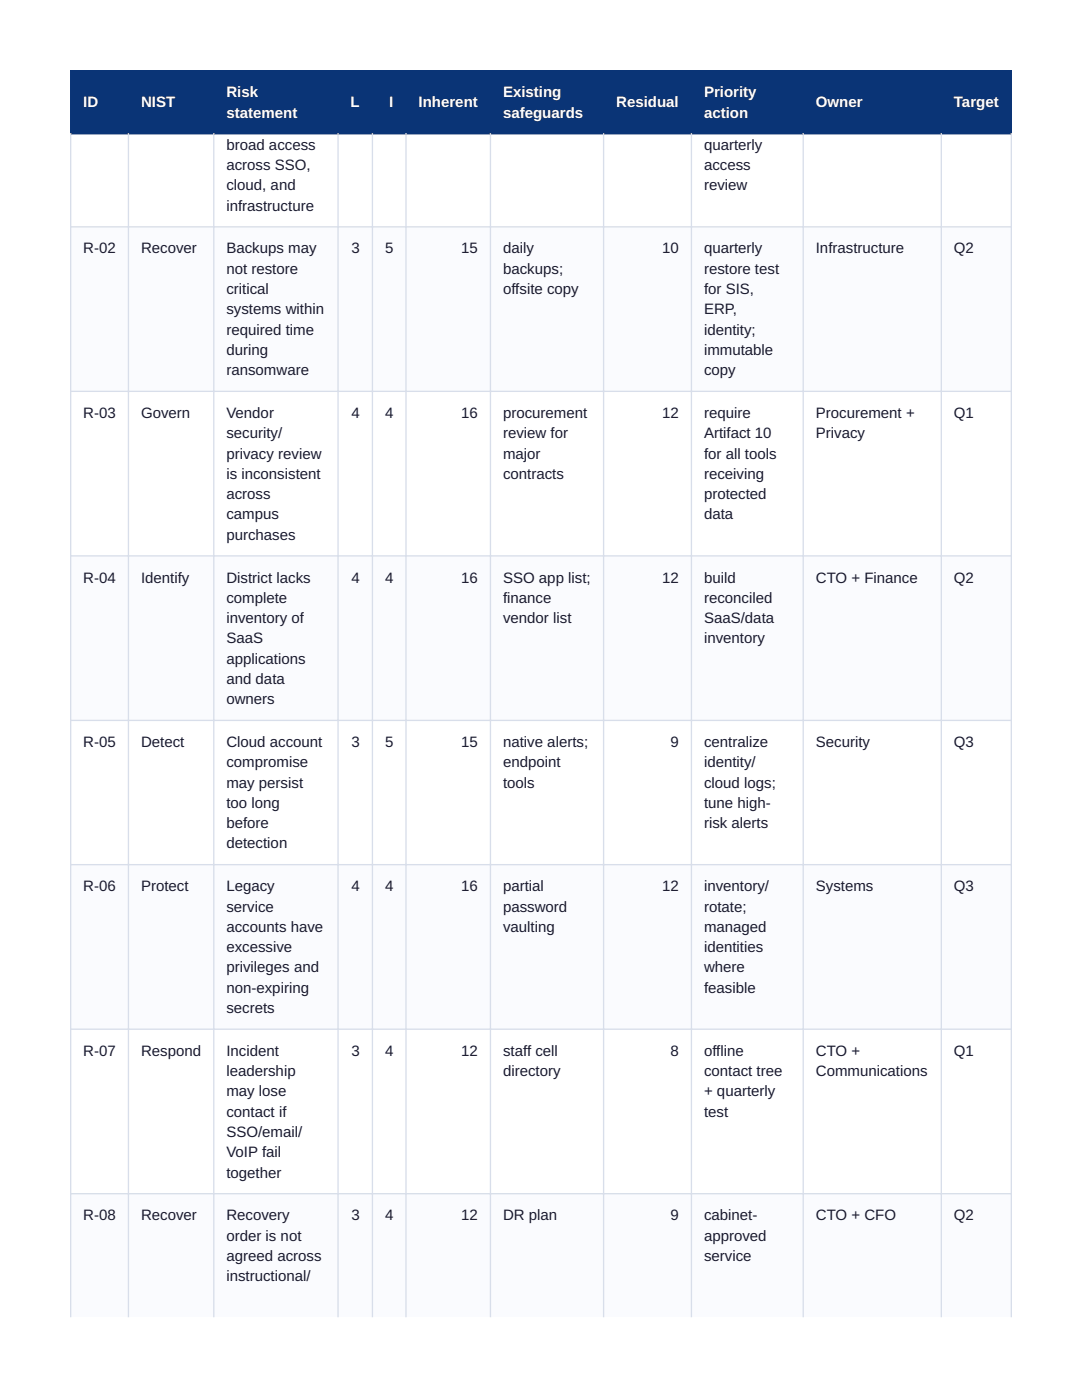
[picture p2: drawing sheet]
<svg xmlns="http://www.w3.org/2000/svg" width="216mm" height="279mm" viewBox="0 0 216 279" stroke-linecap="round" stroke-linejoin="round" font-family="sans-serif">
<defs><g id="words">
<g font-size="3" fill="#fff">
<text x="16.6" y="21.4">ID</text>
<text x="28.1" y="21.4">NIST</text>
<text x="45.2" y="19.4">Risk</text>
<text x="45.2" y="23.5">statement</text>
<text x="70" y="21.4">L</text>
<text x="77.7" y="21.4">I</text>
<text x="83.5" y="21.4">Inherent</text>
<text x="100.4" y="19.4">Existing</text>
<text x="100.4" y="23.5">safeguards</text>
<text x="123" y="21.4">Residual</text>
<text x="140.5" y="19.4">Priority</text>
<text x="140.5" y="23.5">action</text>
<text x="162.8" y="21.4">Owner</text>
<text x="190.3" y="21.4">Target</text>
</g>
<g font-size="3" fill="#1a1a2e">
<text x="45.2" y="29.9">broad access</text>
<text x="140.5" y="29.9">quarterly</text>
<text x="45.2" y="33.9">across SSO,</text>
<text x="140.5" y="33.9">access</text>
<text x="45.2" y="38">cloud, and</text>
<text x="140.5" y="38">review</text>
<text x="45.2" y="42">infrastructure</text>
<text x="16.6" y="50.6">R-02</text>
<text x="28.1" y="50.6">Recover</text>
<text x="45.2" y="50.6">Backups may</text>
<text x="70.1" y="50.6">3</text>
<text x="76.8" y="50.6">5</text>
<text x="92" y="50.6">15</text>
<text x="100.4" y="50.6">daily</text>
<text x="132.1" y="50.6">10</text>
<text x="140.5" y="50.6">quarterly</text>
<text x="162.8" y="50.6">Infrastructure</text>
<text x="190.3" y="50.6">Q2</text>
<text x="45.2" y="54.6">not restore</text>
<text x="45.2" y="58.7">critical</text>
<text x="100.4" y="54.6">backups;</text>
<text x="100.4" y="58.7">offsite copy</text>
<text x="140.5" y="54.6">restore test</text>
<text x="140.5" y="58.7">for SIS,</text>
<text x="45.2" y="62.7">systems within</text>
<text x="140.5" y="62.7">ERP,</text>
<text x="45.2" y="66.8">required time</text>
<text x="45.2" y="70.8">during</text>
<text x="140.5" y="66.8">identity;</text>
<text x="140.5" y="70.8">immutable</text>
<text x="45.2" y="74.9">ransomware</text>
<text x="140.5" y="74.9">copy</text>
<text x="16.6" y="83.4">R-03</text>
<text x="28.1" y="83.4">Govern</text>
<text x="45.2" y="83.4">Vendor</text>
<text x="70.1" y="83.4">4</text>
<text x="76.8" y="83.4">4</text>
<text x="92" y="83.4">16</text>
<text x="100.4" y="83.4">procurement</text>
<text x="132.1" y="83.4">12</text>
<text x="140.5" y="83.4">require</text>
<text x="162.8" y="83.4">Procurement +</text>
<text x="190.3" y="83.4">Q1</text>
<text x="45.2" y="87.5">security/</text>
<text x="100.4" y="87.5">review for</text>
<text x="140.5" y="87.5">Artifact 10</text>
<text x="162.8" y="87.5">Privacy</text>
<text x="45.2" y="91.5">privacy review</text>
<text x="45.2" y="95.6">is inconsistent</text>
<text x="100.4" y="91.5">major</text>
<text x="100.4" y="95.6">contracts</text>
<text x="140.5" y="91.5">for all tools</text>
<text x="140.5" y="95.6">receiving</text>
<text x="45.2" y="99.6">across</text>
<text x="140.5" y="99.6">protected</text>
<text x="45.2" y="103.7">campus</text>
<text x="45.2" y="107.7">purchases</text>
<text x="140.5" y="103.7">data</text>
<text x="16.6" y="116.3">R-04</text>
<text x="28.1" y="116.3">Identify</text>
<text x="45.2" y="116.3">District lacks</text>
<text x="70.1" y="116.3">4</text>
<text x="76.8" y="116.3">4</text>
<text x="92" y="116.3">16</text>
<text x="100.4" y="116.3">SSO app list;</text>
<text x="132.1" y="116.3">12</text>
<text x="140.5" y="116.3">build</text>
<text x="162.8" y="116.3">CTO + Finance</text>
<text x="190.3" y="116.3">Q2</text>
<text x="45.2" y="120.3">complete</text>
<text x="45.2" y="124.3">inventory of</text>
<text x="100.4" y="120.3">finance</text>
<text x="100.4" y="124.3">vendor list</text>
<text x="140.5" y="120.3">reconciled</text>
<text x="140.5" y="124.3">SaaS/data</text>
<text x="45.2" y="128.4">SaaS</text>
<text x="140.5" y="128.4">inventory</text>
<text x="45.2" y="132.4">applications</text>
<text x="45.2" y="136.5">and data</text>
<text x="45.2" y="140.5">owners</text>
<text x="16.6" y="149.1">R-05</text>
<text x="28.1" y="149.1">Detect</text>
<text x="45.2" y="149.1">Cloud account</text>
<text x="70.1" y="149.1">3</text>
<text x="76.8" y="149.1">5</text>
<text x="92" y="149.1">15</text>
<text x="100.4" y="149.1">native alerts;</text>
<text x="133.8" y="149.1">9</text>
<text x="140.5" y="149.1">centralize</text>
<text x="162.8" y="149.1">Security</text>
<text x="190.3" y="149.1">Q3</text>
<text x="45.2" y="153.1">compromise</text>
<text x="100.4" y="153.1">endpoint</text>
<text x="140.5" y="153.1">identity/</text>
<text x="45.2" y="157.2">may persist</text>
<text x="45.2" y="161.2">too long</text>
<text x="100.4" y="157.2">tools</text>
<text x="140.5" y="157.2">cloud logs;</text>
<text x="140.5" y="161.2">tune high-</text>
<text x="45.2" y="165.3">before</text>
<text x="140.5" y="165.3">risk alerts</text>
<text x="45.2" y="169.3">detection</text>
<text x="16.6" y="177.9">R-06</text>
<text x="28.1" y="177.9">Protect</text>
<text x="45.2" y="177.9">Legacy</text>
<text x="70.1" y="177.9">4</text>
<text x="76.8" y="177.9">4</text>
<text x="92" y="177.9">16</text>
<text x="100.4" y="177.9">partial</text>
<text x="132.1" y="177.9">12</text>
<text x="140.5" y="177.9">inventory/</text>
<text x="162.8" y="177.9">Systems</text>
<text x="190.3" y="177.9">Q3</text>
<text x="45.2" y="181.9">service</text>
<text x="45.2" y="186">accounts have</text>
<text x="100.4" y="181.9">password</text>
<text x="100.4" y="186">vaulting</text>
<text x="140.5" y="181.9">rotate;</text>
<text x="140.5" y="186">managed</text>
<text x="45.2" y="190">excessive</text>
<text x="140.5" y="190">identities</text>
<text x="45.2" y="194.1">privileges and</text>
<text x="140.5" y="194.1">where</text>
<text x="45.2" y="198.1">non-expiring</text>
<text x="45.2" y="202.2">secrets</text>
<text x="140.5" y="198.1">feasible</text>
<text x="16.6" y="210.7">R-07</text>
<text x="28.1" y="210.7">Respond</text>
<text x="45.2" y="210.7">Incident</text>
<text x="45.2" y="214.8">leadership</text>
<text x="70.1" y="210.7">3</text>
<text x="76.8" y="210.7">4</text>
<text x="92" y="210.7">12</text>
<text x="100.4" y="210.7">staff cell</text>
<text x="100.4" y="214.8">directory</text>
<text x="133.8" y="210.7">8</text>
<text x="140.5" y="210.7">offline</text>
<text x="140.5" y="214.8">contact tree</text>
<text x="162.8" y="210.7">CTO +</text>
<text x="162.8" y="214.8">Communications</text>
<text x="190.3" y="210.7">Q1</text>
<text x="45.2" y="218.8">may lose</text>
<text x="140.5" y="218.8">+ quarterly</text>
<text x="45.2" y="222.9">contact if</text>
<text x="45.2" y="226.9">SSO/email/</text>
<text x="140.5" y="222.9">test</text>
<text x="45.2" y="230.9">VoIP fail</text>
<text x="45.2" y="235">together</text>
<text x="16.6" y="243.5">R-08</text>
<text x="28.1" y="243.5">Recover</text>
<text x="45.2" y="243.5">Recovery</text>
<text x="70.1" y="243.5">3</text>
<text x="76.8" y="243.5">4</text>
<text x="92" y="243.5">12</text>
<text x="100.4" y="243.5">DR plan</text>
<text x="133.8" y="243.5">9</text>
<text x="140.5" y="243.5">cabinet-</text>
<text x="162.8" y="243.5">CTO + CFO</text>
<text x="190.3" y="243.5">Q2</text>
<text x="45.2" y="247.6">order is not</text>
<text x="45.2" y="251.6">agreed across</text>
<text x="140.5" y="247.6">approved</text>
<text x="140.5" y="251.6">service</text>
<text x="45.2" y="255.7">instructional/</text>
</g>
</g></defs>
<g fill="#0a3476">
<path d="M14.1 14.1h11.5v12.6h-11.5z"/>
<path d="M25.6 14.1h17.1v12.6h-17.1z"/>
<path d="M42.7 14.1h24.8v12.6h-24.8z"/>
<path d="M67.5 14.1h6.8v12.6h-6.8z"/>
<path d="M74.3 14.1h6.7v12.6h-6.7z"/>
<path d="M81 14.1h16.9v12.6h-16.9z"/>
<path d="M97.9 14.1h22.5v12.6h-22.5z"/>
<path d="M120.4 14.1h17.6v12.6h-17.6z"/>
<path d="M138 14.1h22.3v12.6h-22.3z"/>
<path d="M160.3 14.1h27.5v12.6h-27.5z"/>
<path d="M187.8 14.1h14v12.6h-14z"/>
</g>
<g fill="#fafbfe">
<path d="M14.1 45.3h11.5v32.8h-11.5z"/>
<path d="M25.6 45.3h17.1v32.8h-17.1z"/>
<path d="M42.7 45.3h24.8v32.8h-24.8z"/>
<path d="M67.5 45.3h6.8v32.8h-6.8z"/>
<path d="M74.3 45.3h6.7v32.8h-6.7z"/>
<path d="M81 45.3h16.9v32.8h-16.9z"/>
<path d="M97.9 45.3h22.5v32.8h-22.5z"/>
<path d="M120.4 45.3h17.6v32.8h-17.6z"/>
<path d="M138 45.3h22.3v32.8h-22.3z"/>
<path d="M160.3 45.3h27.5v32.8h-27.5z"/>
<path d="M187.8 45.3h14v32.8h-14z"/>
<path d="M14.1 110.9h11.5v32.9h-11.5z"/>
<path d="M25.6 110.9h17.1v32.9h-17.1z"/>
<path d="M42.7 110.9h24.8v32.9h-24.8z"/>
<path d="M67.5 110.9h6.8v32.9h-6.8z"/>
<path d="M74.3 110.9h6.7v32.9h-6.7z"/>
<path d="M81 110.9h16.9v32.9h-16.9z"/>
<path d="M97.9 110.9h22.5v32.9h-22.5z"/>
<path d="M120.4 110.9h17.6v32.9h-17.6z"/>
<path d="M138 110.9h22.3v32.9h-22.3z"/>
<path d="M160.3 110.9h27.5v32.9h-27.5z"/>
<path d="M187.8 110.9h14v32.9h-14z"/>
<path d="M14.1 172.6h11.5v32.8h-11.5z"/>
<path d="M25.6 172.6h17.1v32.8h-17.1z"/>
<path d="M42.7 172.6h24.8v32.8h-24.8z"/>
<path d="M67.5 172.6h6.8v32.8h-6.8z"/>
<path d="M74.3 172.6h6.7v32.8h-6.7z"/>
<path d="M81 172.6h16.9v32.8h-16.9z"/>
<path d="M97.9 172.6h22.5v32.8h-22.5z"/>
<path d="M120.4 172.6h17.6v32.8h-17.6z"/>
<path d="M138 172.6h22.3v32.8h-22.3z"/>
<path d="M160.3 172.6h27.5v32.8h-27.5z"/>
<path d="M187.8 172.6h14v32.8h-14z"/>
<path d="M14.1 238.2h11.5v24.7h-11.5z"/>
<path d="M25.6 238.2h17.1v24.7h-17.1z"/>
<path d="M42.7 238.2h24.8v24.7h-24.8z"/>
<path d="M67.5 238.2h6.8v24.7h-6.8z"/>
<path d="M74.3 238.2h6.7v24.7h-6.7z"/>
<path d="M81 238.2h16.9v24.7h-16.9z"/>
<path d="M97.9 238.2h22.5v24.7h-22.5z"/>
<path d="M120.4 238.2h17.6v24.7h-17.6z"/>
<path d="M138 238.2h22.3v24.7h-22.3z"/>
<path d="M160.3 238.2h27.5v24.7h-27.5z"/>
<path d="M187.8 238.2h14v24.7h-14z"/>
</g>
<g fill="none" stroke="#0a3476" stroke-width=".26">
<path d="M14 14.1h187.9M14.1 14v12.8M25.6 14v12.8M42.7 14v12.8M67.5 14v12.8M74.3 14v12.8M81 14v12.8M97.9 14v12.8M120.4 14v12.8M138 14v12.8M160.3 14v12.8M187.8 14v12.8"/>
<path d="M201.8 14v12.8M14 26.7h187.9"/>
</g>
<g fill="none" stroke="#d8deea" stroke-width=".26">
<path d="M14.1 26.6v236.3M25.6 26.6v236.3M42.7 26.6v236.3M67.5 26.6v236.3M74.3 26.6v236.3M81 26.6v236.3M97.9 26.6v236.3M120.4 26.6v236.3M138 26.6v236.3M160.3 26.6v236.3M187.8 26.6v236.3M201.8 26.6v236.3"/>
<path d="M14 45.3h187.9M14 78.1h187.9M14 110.9h187.9M14 143.8h187.9M14 172.6h187.9M14 205.4h187.9M14 238.2h187.9"/>
</g>
<use href="#words"/>
</svg>
